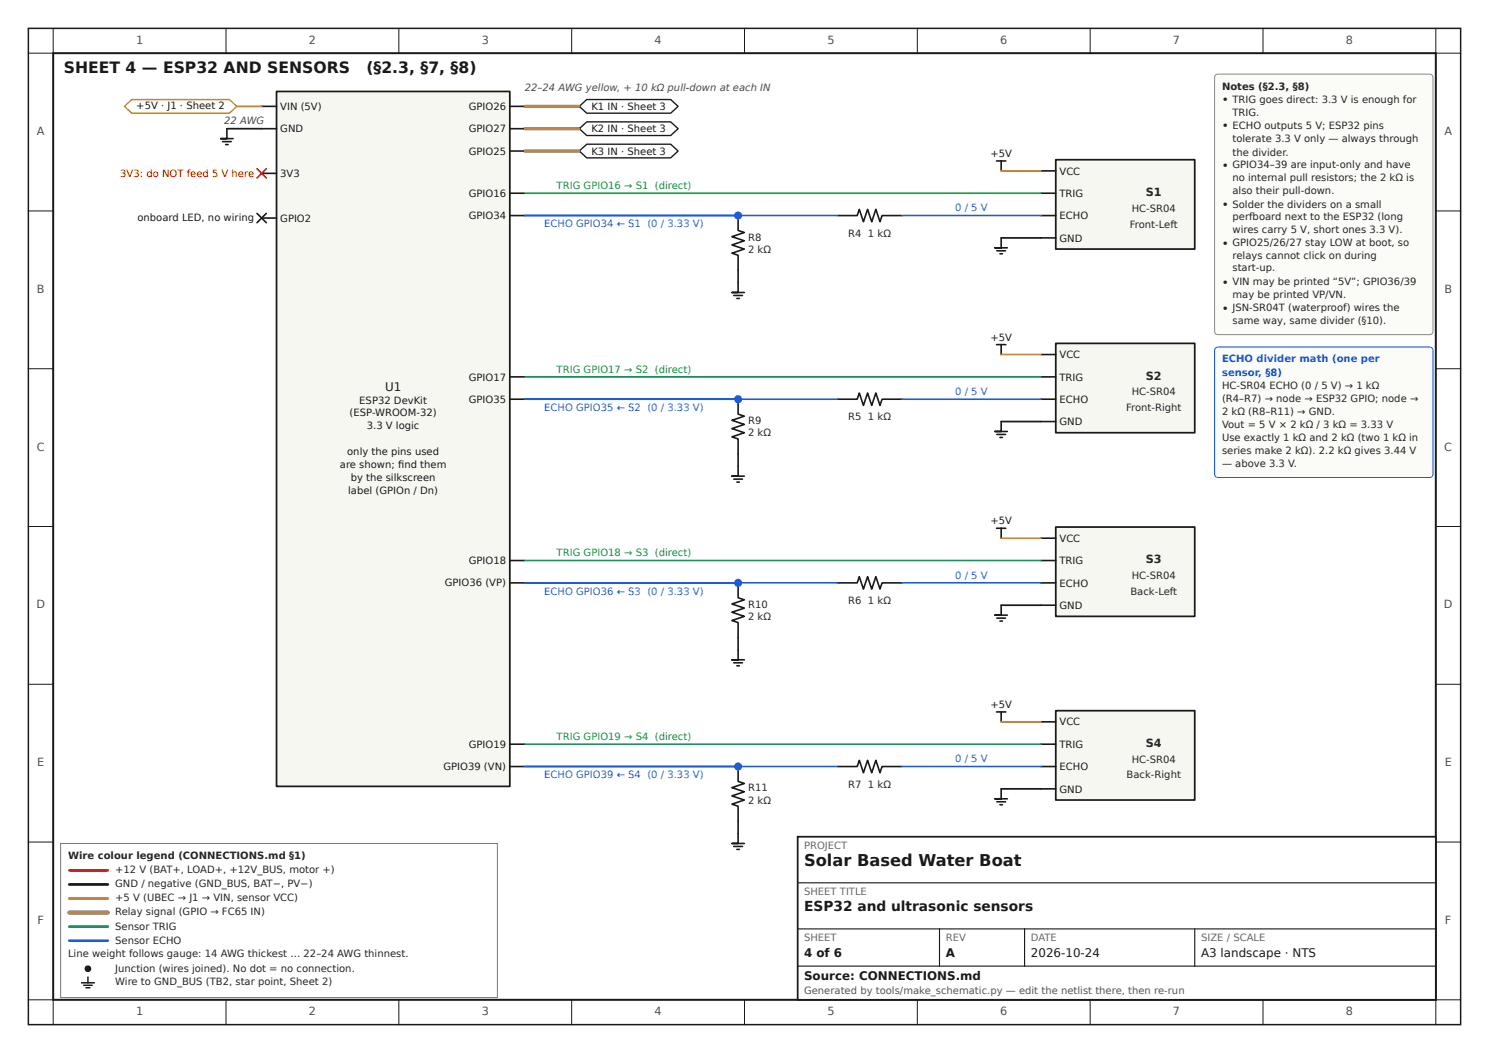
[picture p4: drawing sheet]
<svg xmlns="http://www.w3.org/2000/svg" width="420mm" height="297mm" viewBox="0 0 420 297" stroke-linecap="round" stroke-linejoin="round" font-family="sans-serif">
<defs><g id="words">
<text font-size="4.6" fill="#1a1a1a" x="226.8" y="244.2">Solar Based Water Boat</text>
<g font-size="4.4" fill="#1a1a1a">
<text x="18" y="20.6">SHEET 4 — ESP32 AND SENSORS</text>
<text x="103.4" y="20.6">(§2.3, §7, §8)</text>
</g>
<text font-size="3.9" fill="#1a1a1a" x="226.8" y="257">ESP32 and ultrasonic sensors</text>
<g font-size="3.4" fill="#1a1a1a">
<text x="108.6" y="110.3">U1</text>
<text x="226.8" y="269.9">4 of 6</text>
<text x="266.8" y="269.9">A</text>
<text x="290.8" y="269.9">2026-10-24</text>
<text x="338.8" y="269.9">A3 landscape · NTS</text>
<text x="226.8" y="276.3">Source: CONNECTIONS.md</text>
</g>
<g font-size="3.2" fill="#4d4d4d">
<text x="38.4" y="12.3">1</text>
<text x="87.1" y="12.3">2</text>
<text x="135.9" y="12.3">3</text>
<text x="184.6" y="12.3">4</text>
<text x="233.4" y="12.3">5</text>
<text x="282.1" y="12.3">6</text>
<text x="330.9" y="12.3">7</text>
<text x="379.6" y="12.3">8</text>
<text x="10.4" y="38.1">A</text>
<text x="407.4" y="38.1">A</text>
<text x="10.4" y="82.6">B</text>
<text x="407.4" y="82.6">B</text>
<text x="10.4" y="127.1">C</text>
<text x="407.4" y="127.1">C</text>
<text x="10.3" y="171.6">D</text>
<text x="407.3" y="171.6">D</text>
<text x="10.5" y="216.1">E</text>
<text x="407.5" y="216.1">E</text>
<text x="10.6" y="260.6">F</text>
<text x="407.6" y="260.6">F</text>
<text x="38.4" y="286.3">1</text>
<text x="87.1" y="286.3">2</text>
<text x="135.9" y="286.3">3</text>
<text x="184.6" y="286.3">4</text>
<text x="233.4" y="286.3">5</text>
<text x="282.1" y="286.3">6</text>
<text x="330.9" y="286.3">7</text>
<text x="379.6" y="286.3">8</text>
</g>
<g font-size="3.2" fill="#262626">
<text x="323.2" y="55.3">S1</text>
<text x="323.2" y="107.1">S2</text>
<text x="323.2" y="158.9">S3</text>
<text x="323.2" y="210.7">S4</text>
</g>
<g font-size="2.8" fill="#4a4a4a">
<text x="148" y="25.5">22–24 AWG yellow, + 10 kΩ pull-down at each IN</text>
<text x="63.2" y="35.1">22 AWG</text>
</g>
<g font-size="2.8" fill="#262626">
<text x="344.7" y="25.3">Notes (§2.3, §8)</text>
<text x="344.7" y="29.2">• TRIG goes direct: 3.3 V is enough for</text>
<text x="347.7" y="32.8">TRIG.</text>
<text x="344.7" y="36.5">• ECHO outputs 5 V; ESP32 pins</text>
<text x="347.7" y="39.9">tolerate 3.3 V only — always through</text>
<text x="344.7" y="47.5">• GPIO34–39 are input-only and have</text>
<text x="347.7" y="43.9">the divider.</text>
<text x="347.7" y="50.9">no internal pull resistors; the 2 kΩ is</text>
<text x="319.2" y="59.7">HC-SR04</text>
<text x="344.7" y="58.5">• Solder the dividers on a small</text>
<text x="347.7" y="54.6">also their pull-down.</text>
<text x="318.7" y="64.3">Front-Left</text>
<text x="347.7" y="61.9">perfboard next to the ESP32 (long</text>
<text x="347.7" y="65.6">wires carry 5 V, short ones 3.3 V).</text>
<text x="211" y="67.8">R8</text>
<text x="211" y="71.3">2 kΩ</text>
<text x="239.3" y="66.7">R4 1 kΩ</text>
<text x="344.7" y="69.5">• GPIO25/26/27 stay LOW at boot, so</text>
<text x="347.7" y="72.9">relays cannot click on during</text>
<text x="347.7" y="76.5">start-up.</text>
<text x="344.7" y="80.5">• VIN may be printed “5V”; GPIO36/39</text>
<text x="347.7" y="83.9">may be printed VP/VN.</text>
<text x="344.7" y="87.9">• JSN-SR04T (waterproof) wires the</text>
<text x="347.7" y="91.3">same way, same divider (§10).</text>
<text x="319.2" y="111.5">HC-SR04</text>
<text x="344.7" y="109.7">HC-SR04 ECHO (0 / 5 V) → 1 kΩ</text>
<text x="344.7" y="113.3">(R4–R7) → node → ESP32 GPIO; node →</text>
<text x="211" y="119.6">R9</text>
<text x="239.3" y="118.5">R5 1 kΩ</text>
<text x="317.6" y="115.8">Front-Right</text>
<text x="344.7" y="117">2 kΩ (R8–R11) → GND.</text>
<text x="211" y="123.1">2 kΩ</text>
<text x="344.7" y="120.7">Vout = 5 V × 2 kΩ / 3 kΩ = 3.33 V</text>
<text x="344.7" y="124.2">Use exactly 1 kΩ and 2 kΩ (two 1 kΩ in</text>
<text x="344.7" y="127.9">series make 2 kΩ). 2.2 kΩ gives 3.44 V</text>
<text x="344.7" y="131.9">— above 3.3 V.</text>
<text x="318.9" y="167.9">Back-Left</text>
<text x="319.2" y="163.3">HC-SR04</text>
<text x="211" y="171.4">R10</text>
<text x="239.3" y="170.3">R6 1 kΩ</text>
<text x="211" y="174.9">2 kΩ</text>
<text x="319.2" y="215.1">HC-SR04</text>
<text x="317.8" y="219.4">Back-Right</text>
<text x="211" y="223.2">R11</text>
<text x="211" y="226.7">2 kΩ</text>
<text x="239.3" y="222.1">R7 1 kΩ</text>
<text x="19.2" y="242.3">Wire colour legend (CONNECTIONS.md §1)</text>
<text x="32.5" y="246.2">+12 V (BAT+, LOAD+, +12V_BUS, motor +)</text>
<text x="32.5" y="250.2">GND / negative (GND_BUS, BAT−, PV−)</text>
<text x="32.5" y="254.2">+5 V (UBEC → J1 → VIN, sensor VCC)</text>
<text x="32.5" y="258.2">Relay signal (GPIO → FC65 IN)</text>
<text x="32.5" y="262.4">Sensor TRIG</text>
<text x="32.5" y="266.3">Sensor ECHO</text>
<text x="19.2" y="270.1">Line weight follows gauge: 14 AWG thickest … 22–24 AWG thinnest.</text>
<text x="32.5" y="274">Junction (wires joined). No dot = no connection.</text>
<text x="32.5" y="277.9">Wire to GND_BUS (TB2, star point, Sheet 2)</text>
</g>
<g font-size="2.8" fill="#1a1a1a">
<text x="38.5" y="30.8">+5V · J1 · Sheet 2</text>
<text x="79" y="30.9">VIN (5V)</text>
<text x="132.2" y="31">GPIO26</text>
<text x="166.8" y="31.1">K1 IN · Sheet 3</text>
<text x="79" y="37.3">GND</text>
<text x="132.2" y="37.3">GPIO27</text>
<text x="166.8" y="37.4">K2 IN · Sheet 3</text>
<text x="132.2" y="43.6">GPIO25</text>
<text x="166.8" y="43.7">K3 IN · Sheet 3</text>
<text x="279.4" y="44.3">+5V</text>
<text x="79" y="49.9">3V3</text>
<text x="298.8" y="49.2">VCC</text>
<text x="132.2" y="55.5">GPIO16</text>
<text x="298.8" y="55.5">TRIG</text>
<text x="38.8" y="62.3">onboard LED, no wiring</text>
<text x="79" y="62.5">GPIO2</text>
<text x="132.2" y="61.8">GPIO34</text>
<text x="298.8" y="61.8">ECHO</text>
<text x="298.8" y="68.1">GND</text>
<text x="279.4" y="96.1">+5V</text>
<text x="298.8" y="101">VCC</text>
<text x="132.2" y="107.3">GPIO17</text>
<text x="298.8" y="107.3">TRIG</text>
<text x="101.4" y="113.8">ESP32 DevKit</text>
<text x="132.2" y="113.6">GPIO35</text>
<text x="298.8" y="113.6">ECHO</text>
<text x="98.6" y="117.3">(ESP-WROOM-32)</text>
<text x="298.8" y="119.9">GND</text>
<text x="103.5" y="120.9">3.3 V logic</text>
<text x="97.9" y="128.2">only the pins used</text>
<text x="95.9" y="132">are shown; fnd them</text>
<text x="98.9" y="135.6">by the silkscreen</text>
<text x="112.3" y="132">i</text>
<text x="98.2" y="139.4">label (GPIOn / Dn)</text>
<text x="279.4" y="147.9">+5V</text>
<text x="298.8" y="152.8">VCC</text>
<text x="132.2" y="159.1">GPIO18</text>
<text x="298.8" y="159.1">TRIG</text>
<text x="125.5" y="165.3">GPIO36 (VP)</text>
<text x="298.8" y="165.4">ECHO</text>
<text x="298.8" y="171.7">GND</text>
<text x="279.4" y="199.7">+5V</text>
<text x="298.8" y="204.6">VCC</text>
<text x="132.2" y="210.9">GPIO19</text>
<text x="298.8" y="210.9">TRIG</text>
<text x="125.1" y="217.1">GPIO39 (VN)</text>
<text x="298.8" y="217.2">ECHO</text>
<text x="298.8" y="223.5">GND</text>
</g>
<text font-size="2.8" fill="#b00000" x="33.9" y="50">3V3: do NOT feed 5 V here</text>
<g font-size="2.8" fill="#12963a">
<text x="157" y="53.3">TRIG GPIO16 → S1 (direct)</text>
<text x="157" y="105.1">TRIG GPIO17 → S2 (direct)</text>
<text x="157" y="156.9">TRIG GPIO18 → S3 (direct)</text>
<text x="157" y="208.7">TRIG GPIO19 → S4 (direct)</text>
</g>
<g font-size="2.8" fill="#1e5bd8">
<text x="269.4" y="59.6">0 / 5 V</text>
<text x="153.5" y="64.1">ECHO GPIO34 ← S1 (0 / 3.33 V)</text>
<text x="344.7" y="102.2">ECHO divider math (one per</text>
<text x="344.7" y="106">sensor, §8)</text>
<text x="269.4" y="111.4">0 / 5 V</text>
<text x="153.5" y="115.9">ECHO GPIO35 ← S2 (0 / 3.33 V)</text>
<text x="153.5" y="167.7">ECHO GPIO36 ← S3 (0 / 3.33 V)</text>
<text x="269.4" y="163.2">0 / 5 V</text>
<text x="269.4" y="215">0 / 5 V</text>
<text x="153.5" y="219.5">ECHO GPIO39 ← S4 (0 / 3.33 V)</text>
</g>
<g font-size="2.8" fill="#666">
<text x="226.8" y="239.3">PROJECT</text>
<text x="226.8" y="252.3">SHEET TITLE</text>
<text x="226.8" y="265.3">SHEET</text>
<text x="266.8" y="265.3">REV</text>
<text x="290.8" y="265.3">DATE</text>
<text x="338.8" y="265.3">SIZE / SCALE</text>
</g>
<text font-size="2.8" fill="#555" x="226.8" y="280.4">Generated by tools/make_schematic.py — edit the netlist there, then re-run</text>
</g></defs>
<path d="M8 8h404v281h-404z" fill="none" stroke="#1a1a1a" stroke-width=".42"/>
<path d="M15 15h390v267h-390z" fill="none" stroke="#1a1a1a" stroke-width=".56"/>
<g fill="none" stroke="#1a1a1a" stroke-width=".28">
<path d="M15 8v7h-7M63.8 8v7M112.5 8v7M161.2 8v7M210 8v7M258.7 8v7M307.5 8v7M356.3 8v7M405 8v7h7M8 59.5h7M405 59.5h7M8 104h7"/>
<path d="M405 104h7M8 148.5h7M405 148.5h7M8 193h7M405 193h7M8 237.5h7M405 237.5h7M8 282h7v7M63.8 282v7M112.5 282v7M161.2 282v7M210 282v7"/>
<path d="M258.7 282v7M307.5 282v7M356.3 282v7M412 282h-7v7"/>
</g>
<path d="M225 236h180v46h-180z" fill="#fff" stroke="#1a1a1a" stroke-width=".49"/>
<path d="M225 249h180M225 262h180M225 272.5h180M265 262v10.5M289 262v10.5M337 262v10.5" fill="none" stroke="#1a1a1a" stroke-width=".32"/>
<path d="M343 21.1l.6-.2h59.5a.93 .93 0 0 1 1.1 1v71.4a.93 .93 0 0 1-1.1 1.1h-59.5a.93 .93 0 0 1-1-1.1v-71.4z" fill="#fbfbf8" stroke="#888" stroke-width=".28"/>
<path d="M343 98.1l.6-.2h59.5a.93 .93 0 0 1 1.1 1v34.7a.93 .93 0 0 1-1.1 1.1h-59.5a.93 .93 0 0 1-1-1.1v-34.7z" fill="#fbfbf8" stroke="#1e5bd8" stroke-width=".28"/>
<path d="M17.1 237.9h123.2v43.5h-123.2z" fill="#fff" stroke="#777" stroke-width=".28"/>
<path d="M78 25.8h65.8v196h-65.8z" fill="#f7f7f2" stroke="#1a1a1a" stroke-width=".49"/>
<path d="M35.1 30l2.1-1.9h27.5l2.1 1.9-2.1 1.9h-27.5z" fill="#fff" stroke="#f07d00" stroke-width=".39"/>
<g fill="#fff" stroke="#1a1a1a" stroke-width=".39">
<path d="M163.4 30l2.1-1.9h23.7l2.1 1.9-2.1 1.9h-23.7z"/>
<path d="M163.4 36.3l2.1-1.9h23.7l2.1 1.9-2.1 1.9h-23.7z"/>
<path d="M163.4 42.6l2.1-1.9h23.7l2.1 1.9-2.1 1.9h-23.7z"/>
</g>
<g fill="#f7f7f2" stroke="#1a1a1a" stroke-width=".49">
<path d="M297.8 45.1h39.2v25.1h-39.2z"/>
<path d="M297.8 96.9h39.2v25.2h-39.2z"/>
<path d="M297.8 148.7h39.2v25.2h-39.2z"/>
<path d="M297.8 200.5h39.2v25.2h-39.2z"/>
</g>
<path d="M19.6 257.4h10.8" fill="none" stroke="#6e5800" stroke-width="1.1"/>
<path d="M23.1 277.2h3.4M23.7 277.9h2.2M24.3 278.6h1M24.8 275.7v1.5" fill="none" stroke="#1a1a1a" stroke-width=".42"/>
<g fill="none" stroke="#1a1a1a" stroke-width=".46">
<path d="M62.8 39.9h2.4M64 36.3v2.8h-1.7h3.5M73.8 30h4.2M73.8 36.3h4.2M143.8 30h4.2M143.8 36.3h4.2M63.7 40.8h.7M73.8 48.9h4.2M143.8 42.6h4.2M143.8 54.5h4.2M281.1 45.4h2.6M282.4 45.4v2.8"/>
<path d="M293.6 54.5h4.2M293.6 48.2h4.2M72.5 60.2l2.6 2.6M73.8 61.5h4.2M75.1 60.2l-2.6 2.6M143.8 60.8h4.2M208.2 60.8v4.2l1.7 .6-3.5 1.1 3.5 1.2-3.5 1.2 3.5 1.1-3.5 1.2 1.8 .6v10.5h-1.8h3.5M236.2 60.8h5.6l.6-1.8 1.1 3.5 1.2-3.5 1.2 3.5 1.1-3.5 1.2 3.5 .6-1.7h5.6M281.2 70.7h2.4M282.1 71.6h.6M282.4 67.1v2.8h-1.7h3.4M293.6 60.8h4.2"/>
<path d="M293.6 67.1h4.2M207 83.3h2.4M207.8 84.2h.7M281.1 97.2h2.6M282.4 97.2v2.8M143.8 106.3h4.2M143.8 112.6h4.2M208.2 112.6v4.2l1.7 .6-3.5 1.1 3.5 1.2-3.5 1.2 3.5 1.2-3.5 1.1 1.8 .6v10.5h-1.8h3.5M236.2 112.6h5.6l.6-1.8 1.1 3.5 1.2-3.5 1.2 3.5 1.1-3.5 1.2 3.5 .6-1.7h5.6M282.4 118.9v2.8h-1.7h3.4M293.6 106.3h4.2M293.6 112.6h4.2"/>
<path d="M293.6 100h4.2M293.6 118.9h4.2M207 135.1h2.4M207.8 136h.7M281.2 122.5h2.4M282.1 123.4h.6M143.8 158.1h4.2M281.1 149h2.6M282.4 149v2.8M293.6 158.1h4.2M293.6 151.8h4.2M143.8 164.4h4.2"/>
<path d="M208.2 164.4v4.2l1.7 .6-3.5 1.2 3.5 1.1-3.5 1.2 3.5 1.2-3.5 1.1 1.8 .6v10.5h-1.8h3.5M236.2 164.4h5.6l.6-1.8 1.1 3.6 1.2-3.6 1.2 3.6 1.1-3.6 1.2 3.6 .6-1.8h5.6M281.2 174.3h2.4M282.1 175.2h.6M282.4 170.7v2.8h-1.7h3.4M293.6 164.4h4.2M293.6 170.7h4.2M207 186.9h2.4M207.8 187.8h.7M143.8 209.9h4.2M143.8 216.2h4.2M208.2 216.2v4.2l1.7 .6-3.5 1.2 3.5 1.1-3.5 1.2 3.5 1.2-3.5 1.1 1.8 .6v10.5h-1.8h3.5"/>
<path d="M236.2 216.2h5.6l.6-1.7 1.1 3.5 1.2-3.5 1.2 3.5 1.1-3.5 1.2 3.5 .6-1.8h5.6M281.1 200.8h2.6M282.4 200.8v2.8M293.6 209.9h4.2M293.6 216.2h4.2M293.6 203.6h4.2M207 238.7h2.4M207.8 239.6h.7M281.2 226.1h2.4M282.1 227h.6M282.4 222.5v2.8h-1.7h3.4M293.6 222.5h4.2"/>
</g>
<path d="M72.5 47.6l2.6 2.6M75.1 47.6l-2.6 2.6" fill="none" stroke="#b00000" stroke-width=".46"/>
<path d="M148 30h15.4M148 36.3h15.4M148 42.6h15.4" fill="none" stroke="#6e5800" stroke-width=".85"/>
<path d="M19.6 245.5h10.8" fill="none" stroke="#d01c1c" stroke-width=".78"/>
<path d="M19.6 249.5h10.8" fill="none" stroke="#1a1a1a" stroke-width=".78"/>
<path d="M19.6 253.4h10.8" fill="none" stroke="#f07d00" stroke-width=".78"/>
<path d="M19.6 257.4h10.8" fill="none" stroke="#f2c200" stroke-width=".78"/>
<path d="M19.6 261.4h10.8" fill="none" stroke="#12963a" stroke-width=".78"/>
<path d="M19.6 265.3h10.8" fill="none" stroke="#1e5bd8" stroke-width=".78"/>
<circle cx="24.8" cy="273.2" r=".77" fill="#1a1a1a" stroke="#1a1a1a" stroke-width=".35"/>
<path d="M66.8 30h7M282.4 48.2h11.2M282.4 100h11.2M282.4 151.8h11.2M282.4 203.6h11.2" fill="none" stroke="#f07d00" stroke-width=".49"/>
<path d="M64 36.3h9.8M282.4 67.1h11.2M282.4 118.9h11.2M282.4 170.7h11.2M282.4 222.5h11.2" fill="none" stroke="#1a1a1a" stroke-width=".49"/>
<path d="M148 30h15.4M148 36.3h15.4M148 42.6h15.4" fill="none" stroke="#f2c200" stroke-width=".46"/>
<path d="M148 54.5h145.6M148 106.3h145.6M148 158.1h145.6M148 209.9h145.6" fill="none" stroke="#12963a" stroke-width=".46"/>
<path d="M208.2 60.8h-60.2h88.2M254.4 60.8h39.2M208.2 112.6h-60.2h88.2M254.4 112.6h39.2M208.2 164.4h-60.2h88.2M254.4 164.4h39.2M208.2 216.2h-60.2h88.2M254.4 216.2h39.2" fill="none" stroke="#1e5bd8" stroke-width=".46"/>
<g fill="#1e5bd8" stroke="#1e5bd8" stroke-width=".46">
<circle cx="208.2" cy="60.8" r=".91"/>
<circle cx="208.2" cy="112.6" r=".91"/>
<circle cx="208.2" cy="164.4" r=".91"/>
<circle cx="208.2" cy="216.2" r=".91"/>
</g>
<use href="#words"/>
</svg>
